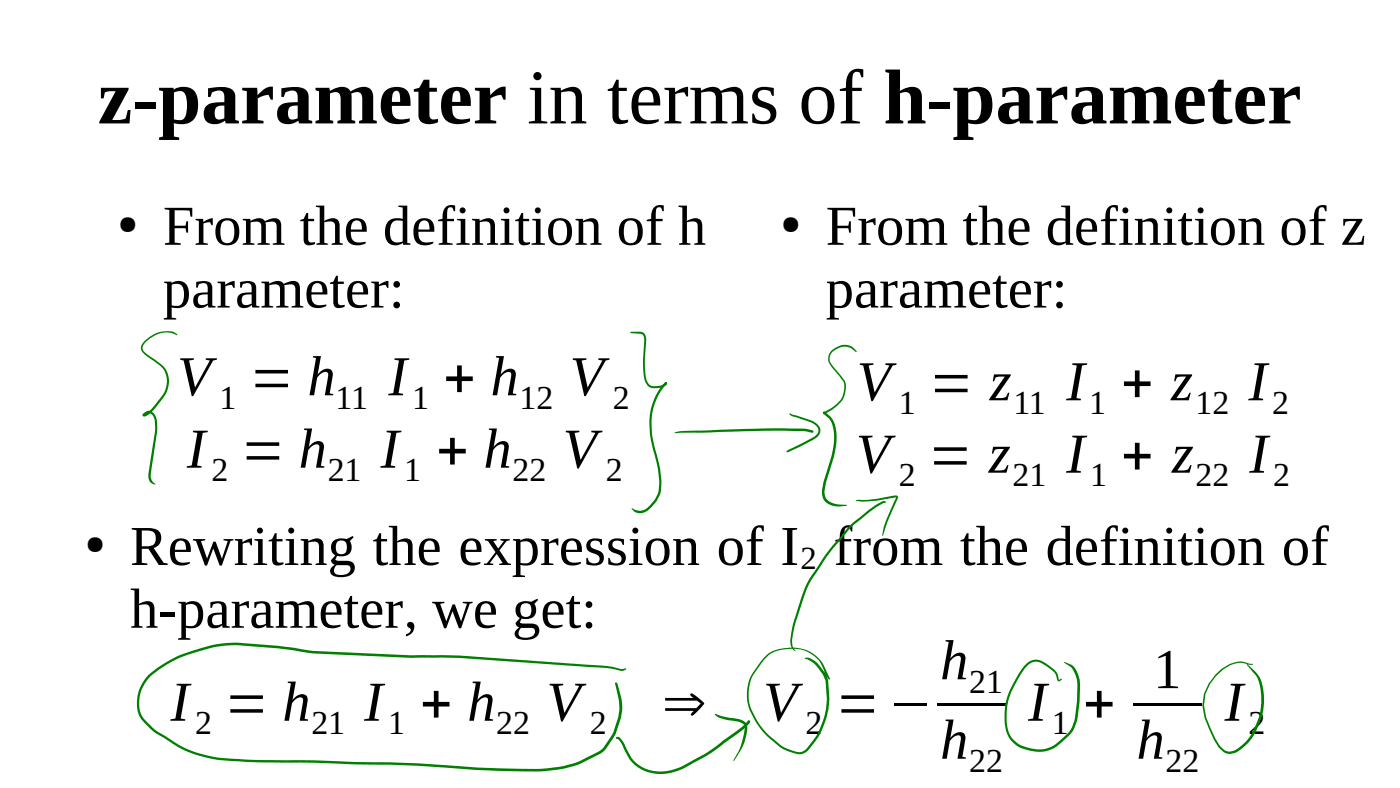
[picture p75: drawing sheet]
<svg xmlns="http://www.w3.org/2000/svg" width="280mm" height="158mm" viewBox="0 0 280 158" stroke-linecap="round" stroke-linejoin="round" font-family="sans-serif">
<defs><g id="words">
<text font-size="15.5" x="19.6" y="24.7">z-parameter in terms of h-parameter</text>
<g font-size="11.3">
<text x="32.6" y="48.9">From the definition of h</text>
<text x="165.2" y="48.9">From the definition of z</text>
<text x="32.6" y="61.5">parameter:</text>
<text x="165.2" y="61.5">parameter:</text>
<text x="35.4" y="79">V = h</text>
<text x="77.7" y="79">I + h</text>
<text x="114" y="79">V</text>
<text x="171.4" y="80">V = z</text>
<text x="213.3" y="80">I + z</text>
<text x="249.7" y="80">I</text>
<text x="37.4" y="93.5">I = h</text>
<text x="76.1" y="93.5">I + h</text>
<text x="112.5" y="93.5">V</text>
<text x="171.2" y="94.5">V = z</text>
<text x="213.3" y="94.5">I + z</text>
<text x="249.9" y="94.5">I</text>
<text x="26" y="112.9">Rewriting the expression of I from the definition of</text>
<text x="26" y="125.5">h-parameter, we get:</text>
<text x="188" y="135.8">h</text>
<text x="230.7" y="137.5">1</text>
<text x="34.1" y="144.1">I = h</text>
<text x="72.8" y="144.1">I + h</text>
<text x="109.3" y="144.1">V</text>
<text x="132.4" y="144.1">⇒</text>
<text x="152.6" y="144.1">V =−</text>
<text x="205.6" y="144.1">I +</text>
<text x="244.9" y="144.1">I</text>
<text x="188" y="151.7">h</text>
<text x="227.3" y="151.7">h</text>
</g>
<g font-size="6.8">
<text x="43.9" y="81.7">1</text>
<text x="67.1" y="81.7">11</text>
<text x="82.4" y="81.7">1</text>
<text x="103.9" y="81.7">12</text>
<text x="122.6" y="81.7">2</text>
<text x="179.8" y="82.7">1</text>
<text x="202.7" y="82.7">11</text>
<text x="217.8" y="82.7">1</text>
<text x="239.1" y="82.7">12</text>
<text x="254.4" y="82.7">2</text>
<text x="42.3" y="96.1">2</text>
<text x="65.5" y="96.1">21</text>
<text x="80.9" y="96.1">1</text>
<text x="102.5" y="96.1">22</text>
<text x="121.2" y="96.1">2</text>
<text x="179.8" y="97.1">2</text>
<text x="202.5" y="97.1">21</text>
<text x="218" y="97.1">1</text>
<text x="239.1" y="97.1">22</text>
<text x="254.6" y="97.1">2</text>
<text x="193.8" y="138.4">21</text>
<text x="39" y="146.7">2</text>
<text x="62.3" y="146.7">21</text>
<text x="77.6" y="146.7">1</text>
<text x="99.3" y="146.7">22</text>
<text x="117.9" y="146.7">2</text>
<text x="161.1" y="146.7">2</text>
<text x="210.4" y="146.7">1</text>
<text x="249.7" y="146.7">2</text>
<text x="193.8" y="154.3">22</text>
<text x="233.1" y="154.3">22</text>
</g>
<text font-size="6.5" x="160.1" y="113.8">2</text>
<g font-size="5.1">
<text x="23.6" y="46.3">●</text>
<text x="156.2" y="46.3">●</text>
<text x="17" y="110.3">●</text>
</g>
</g></defs>
<g fill="#000">
<path d="M187.3 140.5h13.8v.6h-13.8z" fill-rule="evenodd"/>
<path d="M226.6 140.5h13.8v.6h-13.8z" fill-rule="evenodd"/>
</g>
<g fill="#008000">
<path d="M28.9 68.2a5.8 5.8 0 0 1 6.1-1.7l.5 .4-.1 .1-.6-.3a5.3 5.3 0 0 0-6.3 2.8l.1 .5 .3 .4 3.3 2.4a4.9 4.9 0 0 1 0 7.3l-1.3 1.6a3.4 3.4 0 0 1-2.1 1.6 .4 .4 0 0 1-.3-.5 .4 .4 0 0 1 .4-.3 1.26 1.26 0 0 1 2.1 .5l.4 1.1v2.1l-1.3 8.9 .2 .8 .8 .8-.1 .2a1.75 1.75 0 0 1-1.3-2.3l1.3-8.5v-1.9a1.48 1.48 0 0 0-1.3-1.7l-.8 .5-.1-.2 .9-.5a22 22 0 0 0 3.3-4.1 4.3 4.3 0 0 0-1-5.1l-2.7-2a1.65 1.65 0 0 1-1-2.2z"/>
<path d="M126 66.5l.2-.2h1.6a1.38 1.38 0 0 1 1.4 1.7l-.2 3.8a8.6 8.6 0 0 0 .7 4.8l.6 .5 .9 .1 1.1-.2 .7-.4v.1v-.3h.2l.2 .1a1.5 1.5 0 0 1-1.8 1.1h-.7a1.96 1.96 0 0 1-2-1.9l-.3-3.2 .2-4a1.58 1.58 0 0 0-.4-1.7l-2.2-.2z"/>
<path d="M133 76.4h.3l.1 .2v.2h-.3l-.2-.2z"/>
<path d="M132.9 76.6l.2-.2h.2v.4a12 12 0 0 0-2.8 10.5l.4 2.1a19.8 19.8 0 0 1 1.2 9.2 6.6 6.6 0 0 1-3.1 3.8 2.04 2.04 0 0 1-2.7-.8h.1a2.38 2.38 0 0 0 3.2-.2 5.7 5.7 0 0 0 2.2-5.3 48.6 48.6 0 0 0-1.5-7.5 13.2 13.2 0 0 1 1.9-11.3z"/>
<path d="M134.9 86.5l1.3-.3 2.8-.1a267.7 267.7 0 0 1 22.2-.4l1.3 .3 .2 .3-.2 .2-1.1-.2a158.8 158.8 0 0 0-19.2 .1l-7.2 .2z"/>
<path d="M158 82.6l.6 .3 3.6 1.1a2.22 2.22 0 0 1 1.8 2.6l-.5 .6-.7 .6-2.7 1.4-2.6 1.2h-.1l-.1-.2 .3-.2 4.6-2.4a1.97 1.97 0 0 0 1.5-1.6 2.1 2.1 0 0 0-1.6-1.6l-3.7-1.2-.5-.4z"/>
<path d="M166.3 70.1a3.4 3.4 0 0 1 4.1-.8l1 1-.2 .1-.7-.6a3 3 0 0 0-3.9 .4 1.87 1.87 0 0 0-.4 2.4l2.7 3.5a4.9 4.9 0 0 1-2.4 5.8l-1.7 .9-.2-.3 .3-.2a6.3 6.3 0 0 0 3.7-3.5l.3-1.5-.2-.9-2.7-3.6a2.21 2.21 0 0 1 .3-2.7z"/>
<path d="M164.7 82.4h.3l1.1 .9a7.4 7.4 0 0 1 1 6.2l-.3 1.8-1.6 5.1-.3 1.5a2.23 2.23 0 0 0 1.9 2.8l2.6 .3a5.1 5.1 0 0 1-3.1 0 2.62 2.62 0 0 1-1.9-3.2l.3-1.5 1.6-5.1a10.1 10.1 0 0 0-.1-7l-.4-.5-1.1-1z"/>
<path d="M29.7 134.9a25.6 25.6 0 0 1 11.6-5.7l2.9-.6 3.2-.2 8.3 .7 7 1 19.6 .9h9.6l28.8 2.1 1.6 .2 1.9 .4 .9-.1 .2 .1-.4 .3-.5 .1a24.6 24.6 0 0 0-6.9-.8l-25.7-1.8h-9.6l-19.6-.9-7-1-8.2-.7a28.4 28.4 0 0 0-17.4 6.4 7 7 0 0 0-1.4 8.1l2.4 2.5 4.7 2.9a24.7 24.7 0 0 0 12.2 2.9l3.9 .2 11.1 .1 11.5 .3a227.4 227.4 0 0 1 21 1.1l12.3 .3a21.6 21.6 0 0 0 12.9-4.2 12.1 12.1 0 0 0 2.4-12.8l.2-.3 .2 .1a11.6 11.6 0 0 1-.6 10.8l-1.8 2.6a20.1 20.1 0 0 1-4.5 2.5 23.6 23.6 0 0 1-9.3 1.8 257.7 257.7 0 0 1-23.8-1.2l-23.2-.6a112.8 112.8 0 0 1-18.2-.8l-3.1-.8-2-.8-5.4-3.3a9 9 0 0 1-4-4.5 8 8 0 0 1 2.2-7.3z"/>
<path d="M123.3 147.4h.7l.1 .2-.1 .1h-.6z"/>
<path d="M123.3 147.3h.2a2.47 2.47 0 0 1 1.6 1.9l1.2 2.2a7.6 7.6 0 0 0 9 2.2l1.1-.4 2.3-1.3a27.1 27.1 0 0 0 5.6-3.6l.3-.2a20.1 20.1 0 0 0 4.8-3.9h.1a.31 .31 0 0 1 .3-.2 .31 .31 0 0 1 .2 .3l-.2 .3a22.3 22.3 0 0 1-5.2 4.1l-.7 .6a43.2 43.2 0 0 1-7.6 4.5 8.4 8.4 0 0 1-10.3-1.9l-1.7-3.3-.6-.8-.4-.2z"/>
<path d="M143 142.8l.1-.1a9 9 0 0 0 3.6 .8l1.1 .2a1.89 1.89 0 0 1 1.6 2.6l-.1 .5a12.4 12.4 0 0 1-2.5 5.3l-.1-.1a12.8 12.8 0 0 0 2.1-5.6l.1-.5a1.29 1.29 0 0 0-1.2-1.7l-1.1-.1a5.1 5.1 0 0 1-3.6-1.3z"/>
<path d="M153.2 131.1l.4-.4a9.4 9.4 0 0 1 7.7-.8 7 7 0 0 1 3.4 2.9l1.3 2.8-.2 .2a8.6 8.6 0 0 1-1.5-2.8 6.8 6.8 0 0 0-7.6-3.2 5.8 5.8 0 0 0-4.7 3.1l-.9 1.3a8.2 8.2 0 0 0-.5 8.3 15.9 15.9 0 0 0 5.8 6.6 7.9 7.9 0 0 0 3.8 1.2l.7-.3a14.1 14.1 0 0 0 4-6.9 16.6 16.6 0 0 0 .2-7.1 8 8 0 0 0-3.1-3.9l-1.1-.5a1.33 1.33 0 0 1 1.3 .1l.7 .3a9.2 9.2 0 0 1 2.7 3.8 17.4 17.4 0 0 1-.2 7.4 13.7 13.7 0 0 1-4.5 7.3l-.5 .2a7.7 7.7 0 0 1-4.7-1.6 16.3 16.3 0 0 1-6-8 8.5 8.5 0 0 1 1.2-7.1z"/>
<path d="M205.2 132.8a2.84 2.84 0 0 1 4-.2l.7 .5a3.3 3.3 0 0 1 1.9 2.8l.5-.3 .1 .2-.4 .3a.39 .39 0 0 1-.4 0 .39 .39 0 0 1-.2-.4l-.2-.7a7 7 0 0 0-4-2.8 3.3 3.3 0 0 0-2.7 2.1 15.9 15.9 0 0 0-3.1 7.4 8.3 8.3 0 0 0 .9 5.8l.4 .4a7.3 7.3 0 0 0 8 1.1l1.9-1.5a5.6 5.6 0 0 0 1.9-2.3l.4-1.2a31.7 31.7 0 0 0 .5-8.1 5 5 0 0 0-1.2-2.6l-1.4-.9 .1-.1 1.4 .6a4.1 4.1 0 0 1 1.7 3.2 26.5 26.5 0 0 1-1.1 9.3 10.9 10.9 0 0 1-5.6 4.7 8.5 8.5 0 0 1-6.5-1.5 6.3 6.3 0 0 1-1.9-5.3 13.5 13.5 0 0 1 2.5-8.1z"/>
<path d="M243.1 134.9a7.4 7.4 0 0 1 4.9-2.7l2.6 .6-.6 .1-1.5-.4h-.9a8.5 8.5 0 0 0-5.5 4.2 7.9 7.9 0 0 0-.9 6.7l1.9 4.2 .9 1.5 .5 .5a2.25 2.25 0 0 0 3.4-.2 9.6 9.6 0 0 0 3.5-5.1 11.8 11.8 0 0 0-.1-9.1l-2-2.4h.2l1.5 1.4a6.3 6.3 0 0 1 1.8 4.8 13.9 13.9 0 0 1-3.1 9.4 5.9 5.9 0 0 1-3.7 2.3l-.7-.1-.6-.3a5.6 5.6 0 0 1-1.9-2.4l-.5-1.1a13.1 13.1 0 0 1-1.8-6 9.4 9.4 0 0 1 2.6-5.9z"/>
<path d="M169.9 105.1l1.8-1.5a23.4 23.4 0 0 1 4.8-3.4l.3-.1 .4 .2-.7 .3a35 35 0 0 0-5.5 4.1l-1.2 1.1-2.1 2.6a54 54 0 0 0-6 8.5 48.9 48.9 0 0 0-3.3 11.1 2.63 2.63 0 0 0 .8 2.2 2.17 2.17 0 0 1-1.1-2.6 44.4 44.4 0 0 1 3.4-11.2l1.3-2a41.1 41.1 0 0 1 5.5-7.4z"/>
<path d="M171.3 99.9l3.8-.2 3.9-.7a.48 .48 0 0 1 .6 .2 .48 .48 0 0 1-.1 .6l-.2 .4a36.6 36.6 0 0 0-2.7 6.9l-.2-.1a18 18 0 0 1 2.6-7l.3-.6h-.2a31.9 31.9 0 0 1-7 .8h-.8l-.1-.1z"/>
<circle cx="164.8" cy="82.5" r=".24"/>
<circle cx="123.4" cy="147.5" r=".19"/>
</g>
<use href="#words"/>
</svg>
